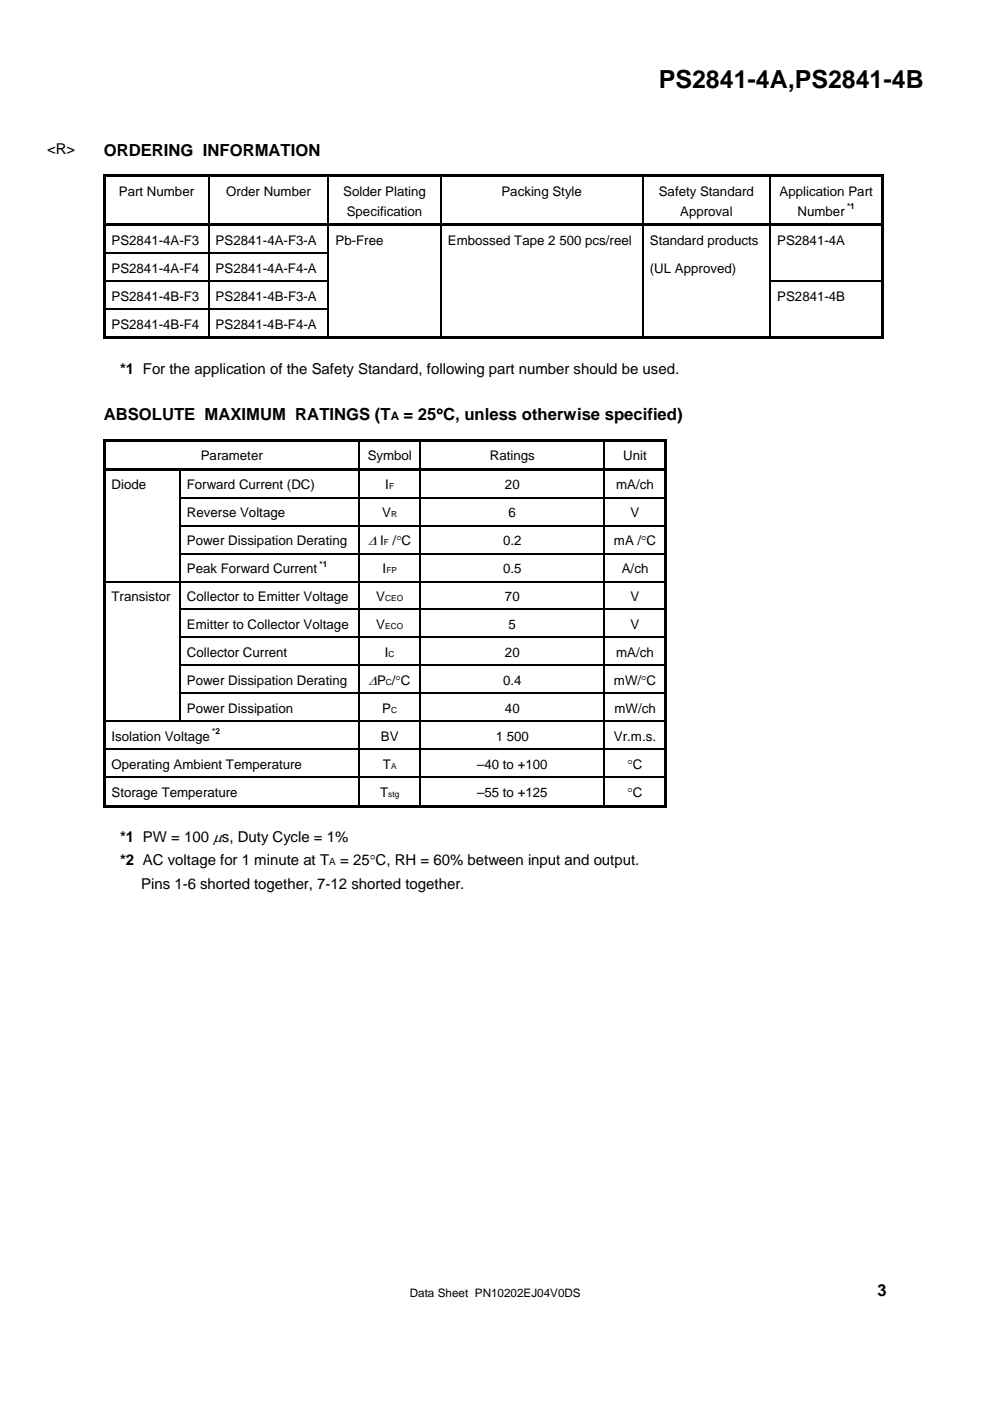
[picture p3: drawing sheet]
<svg xmlns="http://www.w3.org/2000/svg" width="210mm" height="297mm" viewBox="0 0 210 297" stroke-linecap="round" stroke-linejoin="round" font-family="sans-serif">
<defs><g id="words">
<text font-size="5.3" x="139.7" y="18.6">PS2841-4A,PS2841-4B</text>
<g font-size="3.5">
<text x="22" y="33">ORDERING INFORMATION</text>
<text x="22" y="89.1">ABSOLUTE MAXIMUM RATINGS (T</text>
<text x="85.5" y="89.1">= 25°C, unless otherwise specified)</text>
<text x="186.1" y="274.8">3</text>
</g>
<g font-size="3.2">
<text x="10" y="32.7">&lt;R&gt;</text>
<text x="25.5" y="79.3">*1 For the application of the Safety Standard, following part number should be used.</text>
<text x="25.5" y="178.5">*1 PW = 100 µs, Duty Cycle = 1%</text>
<text x="25.5" y="183.5">*2 AC voltage for 1 minute at T</text>
<text x="72.1" y="183.5">= 25°C, RH = 60% between input and output.</text>
<text x="29.9" y="188.4">Pins 1-6 shorted together, 7-12 shorted together.</text>
</g>
<g font-size="3">
<text x="78.1" y="115.6">∆ I /°C</text>
<text x="78.2" y="145.3">∆P /°C</text>
</g>
<g font-size="2.8">
<text x="25.2" y="41.5">Part Number</text>
<text x="47.9" y="41.5">Order Number</text>
<text x="72.8" y="41.5">Solder Plating</text>
<text x="106.3" y="41.5">Packing Style</text>
<text x="139.7" y="41.5">Safety Standard</text>
<text x="165.3" y="41.5">Application Part</text>
<text x="73.5" y="45.7">Specification</text>
<text x="144.2" y="45.7">Approval</text>
<text x="169.1" y="45.7">Number</text>
<text x="23.6" y="51.9">PS2841-4A-F3</text>
<text x="45.7" y="51.9">PS2841-4A-F3-A</text>
<text x="71.1" y="51.9">Pb-Free</text>
<text x="95" y="51.9">Embossed Tape 2 500 pcs/reel</text>
<text x="137.8" y="51.9">Standard products</text>
<text x="164.8" y="51.9">PS2841-4A</text>
<text x="23.6" y="57.8">PS2841-4A-F4</text>
<text x="45.7" y="57.8">PS2841-4A-F4-A</text>
<text x="137.8" y="57.8">(UL Approved)</text>
<text x="23.6" y="63.8">PS2841-4B-F3</text>
<text x="45.7" y="63.8">PS2841-4B-F3-A</text>
<text x="164.8" y="63.8">PS2841-4B</text>
<text x="23.6" y="69.7">PS2841-4B-F4</text>
<text x="45.7" y="69.7">PS2841-4B-F4-A</text>
<text x="42.6" y="97.6">Parameter</text>
<text x="78" y="97.6">Symbol</text>
<text x="103.8" y="97.6">Ratings</text>
<text x="132.1" y="97.6">Unit</text>
<text x="23.6" y="103.8">Diode</text>
<text x="39.6" y="103.8">Forward Current (DC)</text>
<text x="81.7" y="103.8">I</text>
<text x="107.1" y="103.8">20</text>
<text x="130.6" y="103.8">mA/ch</text>
<text x="39.6" y="109.7">Reverse Voltage</text>
<text x="81.1" y="109.7">V</text>
<text x="107.8" y="109.7">6</text>
<text x="133.7" y="109.7">V</text>
<text x="39.6" y="115.6">Power Dissipation Derating</text>
<text x="106.7" y="115.6">0.2</text>
<text x="130.2" y="115.6">mA /°C</text>
<text x="39.6" y="121.6">Peak Forward Current</text>
<text x="81.1" y="121.6">I</text>
<text x="106.7" y="121.6">0.5</text>
<text x="131.8" y="121.6">A/ch</text>
<text x="23.6" y="127.5">Transistor</text>
<text x="39.6" y="127.5">Collector to Emitter Voltage</text>
<text x="79.8" y="127.5">V</text>
<text x="107.1" y="127.5">70</text>
<text x="133.7" y="127.5">V</text>
<text x="39.6" y="133.4">Emitter to Collector Voltage</text>
<text x="79.8" y="133.4">V</text>
<text x="107.8" y="133.4">5</text>
<text x="133.7" y="133.4">V</text>
<text x="39.6" y="139.3">Collector Current</text>
<text x="81.6" y="139.3">I</text>
<text x="107.1" y="139.3">20</text>
<text x="130.6" y="139.3">mA/ch</text>
<text x="39.6" y="145.3">Power Dissipation Derating</text>
<text x="106.7" y="145.3">0.4</text>
<text x="130.2" y="145.3">mW/°C</text>
<text x="39.6" y="151.2">Power Dissipation</text>
<text x="81.1" y="151.2">P</text>
<text x="107.1" y="151.2">40</text>
<text x="130.3" y="151.2">mW/ch</text>
<text x="23.6" y="157.1">Isolation Voltage</text>
<text x="80.8" y="157.1">BV</text>
<text x="105.1" y="157.1">1</text>
<text x="107.5" y="157.1">500</text>
<text x="130.2" y="157.1">Vr.m.s.</text>
<text x="23.6" y="163.1">Operating Ambient Temperature</text>
<text x="81.2" y="163.1">T</text>
<text x="101.2" y="163.1">–40 to +100</text>
<text x="133.1" y="163.1">°C</text>
<text x="23.6" y="169">Storage Temperature</text>
<text x="80.6" y="169">T</text>
<text x="101.2" y="169">–55 to +125</text>
<text x="133.1" y="169">°C</text>
</g>
<g font-size="2.5">
<text x="82.8" y="89.1">A</text>
<text x="86.9" y="275">Data Sheet PN10202EJ04V0DS</text>
</g>
<text font-size="2.1" x="69.8" y="183.5">A</text>
<g font-size="1.8">
<text x="179.6" y="44.3">*1</text>
<text x="82.5" y="103.8">F</text>
<text x="83" y="109.7">R</text>
<text x="81.4" y="115.6">F</text>
<text x="67.8" y="120.1">*1</text>
<text x="81.9" y="121.6">FP</text>
<text x="81.7" y="127.5">CEO</text>
<text x="81.7" y="133.4">ECO</text>
<text x="82.4" y="139.3">C</text>
<text x="81.8" y="145.3">C</text>
<text x="45" y="155.7">*2</text>
<text x="83" y="151.2">C</text>
<text x="82.9" y="163.1">A</text>
<text x="82.3" y="169">stg</text>
</g>
</g></defs>
<g fill="#000">
<path d="M21.9 36.9h.5v.5h-.5zM21.9 36.9h165.4v.5h-165.4zM186.8 36.9h.5v.5h-.5zM21.9 37.4h.5v9.9h-.5zM21.9 47.3h165.4v.6h-165.4zM21.9 47.9h.5v5.6h-.5zM21.9 53.5h.5v.3h-.5zM21.9 53.8h.5v5.7h-.5zM21.9 59.5h.5v.3h-.5zM44.1 53.5h.2v.3h-.2zM44.1 59.5h.2v.3h-.2zM69.5 53.5h.2v.3h-.2z"/>
<path d="M69.5 59.5h.2v.3h-.2zM93.3 53.5h.3v.3h-.3zM93.3 59.5h.3v.3h-.3zM136.2 53.5h.2v.3h-.2zM136.2 59.5h.2v.3h-.2zM163.2 53.5h.2v.3h-.2zM163.2 59.5h.2v.3h-.2zM186.8 37.4h.5v9.9h-.5zM186.8 47.9h.5v5.6h-.5zM186.8 53.5h.5v.3h-.5zM186.8 53.8h.5v5.7h-.5zM186.8 59.5h.5v.3h-.5z"/>
<path d="M21.9 59.8h.5v5.6h-.5zM21.9 65.4h.5v.3h-.5zM21.9 65.7h.5v6.2h-.5zM21.9 71.4h22.2v.5h-22.2zM44.1 65.4h.2v.3h-.2zM44.1 71.4h25.4v.5h-25.4zM69.5 65.4h.2v.3h-.2zM69.5 71.4h23.8v.5h-23.8zM93.3 65.4h.3v.3h-.3zM93.3 71.4h42.9v.5h-42.9zM136.2 65.4h.2v.3h-.2zM136.2 71.4h27v.5h-27z"/>
<path d="M163.2 65.4h.2v.3h-.2zM163.2 71.4h23.6v.5h-23.6zM186.8 59.8h.5v5.6h-.5zM186.8 65.4h.5v.3h-.5zM186.8 65.7h.5v6.2h-.5zM186.8 71.4h.5v.5h-.5zM21.9 93h.5v.6h-.5zM21.9 93h119.5v.6h-119.5zM21.9 93.6h.5v5.6h-.5zM21.9 99.2h119.5v.5h-119.5zM140.9 93h.5v.6h-.5zM140.9 93.6h.5v5.6h-.5z"/>
<path d="M21.9 99.7h.5v5.7h-.5zM21.9 105.4h.5v.3h-.5zM21.9 105.7h.5v5.6h-.5zM21.9 111.3h.5v.3h-.5zM21.9 111.6h.5v5.6h-.5zM21.9 117.2h.5v.3h-.5zM38 105.4h.3v.3h-.3zM38 111.3h.3v.3h-.3zM38 117.2h.3v.3h-.3zM76 105.4h.3v.3h-.3zM76 111.3h.3v.3h-.3zM76 117.2h.3v.3h-.3z"/>
<path d="M89 105.4h.3v.3h-.3zM89 111.3h.3v.3h-.3zM89 117.2h.3v.3h-.3zM128 105.4h.3v.3h-.3zM128 111.3h.3v.3h-.3zM128 117.2h.3v.3h-.3zM140.9 99.7h.5v5.7h-.5zM140.9 105.4h.5v.3h-.5zM140.9 105.7h.5v5.6h-.5zM140.9 111.3h.5v.3h-.5zM140.9 111.6h.5v5.6h-.5zM140.9 117.2h.5v.3h-.5z"/>
<path d="M21.9 117.5h.5v5.7h-.5zM21.9 123.2h.5v.2h-.5zM21.9 123.4h.5v5.7h-.5zM21.9 129.1h.5v.3h-.5zM21.9 129.4h.5v5.6h-.5zM21.9 135h.5v.3h-.5zM38 123.2h.3v.2h-.3zM38 129.1h.3v.3h-.3zM38 135h.3v.3h-.3zM76 123.2h.3v.2h-.3zM76 129.1h.3v.3h-.3zM76 135h.3v.3h-.3z"/>
<path d="M89 123.2h.3v.2h-.3zM89 129.1h.3v.3h-.3zM89 135h.3v.3h-.3zM128 123.2h.3v.2h-.3zM128 129.1h.3v.3h-.3zM128 135h.3v.3h-.3zM140.9 117.5h.5v5.7h-.5zM140.9 123.2h.5v.2h-.5zM140.9 123.4h.5v5.7h-.5zM140.9 129.1h.5v.3h-.5zM140.9 129.4h.5v5.6h-.5zM140.9 135h.5v.3h-.5z"/>
<path d="M21.9 135.3h.5v5.6h-.5zM21.9 140.9h.5v.3h-.5zM21.9 141.2h.5v5.7h-.5zM21.9 146.9h.5v.3h-.5zM21.9 147.2h.5v5.6h-.5zM21.9 152.8h.5v.3h-.5zM21.9 153.1h.5v5.6h-.5zM21.9 158.7h.5v.3h-.5zM38 140.9h.3v.3h-.3zM38 146.9h.3v.3h-.3zM76 140.9h.3v.3h-.3zM76 146.9h.3v.3h-.3z"/>
<path d="M76 152.8h.3v.3h-.3zM76 158.7h.3v.3h-.3zM89 140.9h.3v.3h-.3zM89 146.9h.3v.3h-.3zM89 152.8h.3v.3h-.3zM89 158.7h.3v.3h-.3zM128 140.9h.3v.3h-.3zM128 146.9h.3v.3h-.3zM128 152.8h.3v.3h-.3zM128 158.7h.3v.3h-.3zM140.9 135.3h.5v5.6h-.5zM140.9 140.9h.5v.3h-.5z"/>
<path d="M140.9 141.2h.5v5.7h-.5zM140.9 146.9h.5v.3h-.5zM140.9 147.2h.5v5.6h-.5zM140.9 152.8h.5v.3h-.5zM140.9 153.1h.5v5.6h-.5zM140.9 158.7h.5v.3h-.5zM21.9 159h.5v5.7h-.5zM21.9 164.7h.5v.3h-.5zM21.9 165h.5v6.2h-.5zM21.9 170.6h54.1v.6h-54.1zM76 164.7h.3v.3h-.3zM76 170.6h13v.6h-13z"/>
<path d="M89 164.7h.3v.3h-.3zM89 170.6h39v.6h-39zM128 164.7h.3v.3h-.3zM128 170.6h12.9v.6h-12.9zM140.9 159h.5v5.7h-.5zM140.9 164.7h.5v.3h-.5zM140.9 165h.5v6.2h-.5zM140.9 170.6h.5v.6h-.5z"/>
</g>
<g fill="none" stroke="#000" stroke-width=".25">
<path d="M44.2 37.4v9.9M69.6 37.4v9.9M93.4 37.4v9.9M136.3 37.4v9.9M163.3 37.4v9.9M22.4 53.7h21.7M22.4 59.6h21.7M44.2 47.9v5.6M44.2 53.8v5.7M44.2 59.8v5.6M44.3 53.7h25.2M44.3 59.6h25.2"/>
<path d="M69.6 47.9v5.6M69.6 53.8v5.7M69.6 59.8v5.6M93.4 47.9v5.6M93.4 53.8v5.7M93.4 59.8v5.6M136.3 47.9v5.6M136.3 53.8v5.7M136.3 59.8v5.6M163.3 47.9v5.6M163.3 53.8v5.7M163.3 59.8v5.6"/>
<path d="M163.4 59.6h23.4M22.4 65.6h21.7M44.2 65.7v5.7M44.3 65.6h25.2M69.6 65.7v5.7M93.4 65.7v5.7M136.3 65.7v5.7M163.3 65.7v5.7M38.1 99.7v5.7M76.1 93.6v5.6M76.1 99.7v5.7M89.2 93.6v5.6"/>
<path d="M89.2 99.7v5.7M128.1 93.6v5.6M128.1 99.7v5.7M38.1 105.7v5.6M38.1 111.6v5.6M38.1 117.5v5.7M38.3 105.5h37.7M38.3 111.4h37.7M38.3 117.4h37.7M76.1 105.7v5.6M76.1 111.6v5.6M76.1 117.5v5.7"/>
<path d="M76.3 105.5h12.7M76.3 111.4h12.7M76.3 117.4h12.7M89.2 105.7v5.6M89.2 111.6v5.6M89.2 117.5v5.7M89.3 105.5h38.7M89.3 111.4h38.7M89.3 117.4h38.7M128.1 105.7v5.6M128.1 111.6v5.6M128.1 117.5v5.7"/>
<path d="M128.3 105.5h12.6M128.3 111.4h12.6M128.3 117.4h12.6M22.4 123.3h15.6M38.1 123.4v5.7M38.1 129.4v5.6M38.1 135.3v5.6M38.3 123.3h37.7M38.3 129.2h37.7M38.3 135.1h37.7M76.1 123.4v5.7M76.1 129.4v5.6"/>
<path d="M76.1 135.3v5.6M76.3 123.3h12.7M76.3 129.2h12.7M76.3 135.1h12.7M89.2 123.4v5.7M89.2 129.4v5.6M89.2 135.3v5.6M89.3 123.3h38.7M89.3 129.2h38.7M89.3 135.1h38.7M128.1 123.4v5.7M128.1 129.4v5.6"/>
<path d="M128.1 135.3v5.6M128.3 123.3h12.6M128.3 129.2h12.6M128.3 135.1h12.6M22.4 152.9h53.6M22.4 158.9h53.6M38.1 141.2v5.7M38.1 147.2v5.6M38.3 141.1h37.7M38.3 147h37.7M76.1 141.2v5.7M76.1 147.2v5.6"/>
<path d="M76.1 153.1v5.6M76.1 159v5.7M76.3 141.1h12.7M76.3 147h12.7M76.3 152.9h12.7M76.3 158.9h12.7M89.2 141.2v5.7M89.2 147.2v5.6M89.2 153.1v5.6M89.2 159v5.7M89.3 141.1h38.7M89.3 147h38.7"/>
<path d="M89.3 152.9h38.7M89.3 158.9h38.7M128.1 141.2v5.7M128.1 147.2v5.6M128.1 153.1v5.6M128.1 159v5.7M128.3 141.1h12.6M128.3 147h12.6M128.3 152.9h12.6M128.3 158.9h12.6M22.4 164.8h53.6M76.1 165v5.6"/>
<path d="M76.3 164.8h12.7M89.2 165v5.6M89.3 164.8h38.7M128.1 165v5.6M128.3 164.8h12.6"/>
</g>
<use href="#words"/>
</svg>
